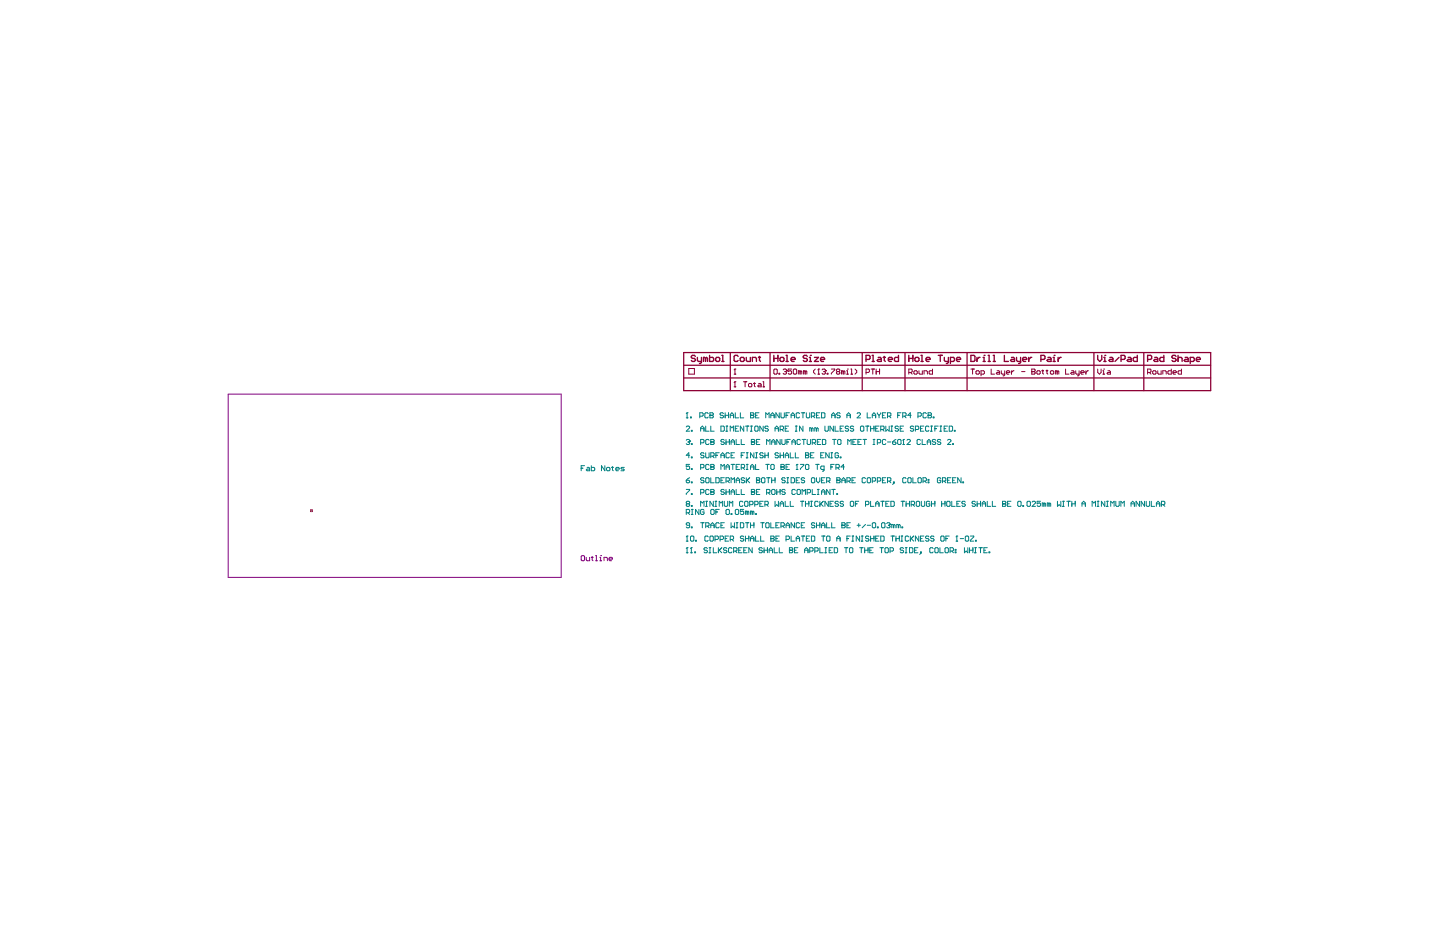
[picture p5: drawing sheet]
<svg xmlns="http://www.w3.org/2000/svg" width="431mm" height="279mm" viewBox="0 0 431 279" stroke-linecap="round" stroke-linejoin="round" font-family="sans-serif">
<path d="M68.4 118.2h99.9v54.9h-99.9zM174.5 166.6h.5l.3 .2v1l-.3 .3h-.5l-.2-.3v-1zM175.8 167.1v.7l.2 .3h.8v-1M177.3 167.1h.5M177.5 166.8v1l.3 .3M178.6 166.6h.2v1.5M178.6 168.1h.5M179.8 168.1h.5M179.8 167.1h.3v1M180.1 166.6h.1M181.1 168.1v-1h.8l.2 .2v.8M182.6 167.6h1l-.2-.5h-.5l-.3 .2v.5l.3 .3h.5" fill="none" stroke="#800080" stroke-width=".3"/>
<g fill="none" stroke="#008080" stroke-width=".3">
<path d="M175.3 139.6h-1v1.5M177.3 139.6v1.5h.8l.2-.2v-.5l-.2-.3h-.8M181.4 139.6v1.5l-1.1-1.5v1.5M183.6 139.9v1l.3 .2M205.8 128l.2-.3h.5l.3 .3v.2l-1 1.1h1M205.8 132l.2-.3h.5l.3 .5M205.8 125.3h.5M206 123.7h.1M206 123.7v1.6M206 123.7l-.2 .3M206.3 132.5h.2M206.5 132.5l.3 .3-.3 .5h-.5l-.2-.3"/>
<path d="M206.8 132.2h.1M206.8 139.2h-1v.8l.5-.3 .5 .3v.5l-.3 .2h-.5l-.2-.2M206.8 136.5h-1l.7-.8v1.6M206.8 132.2l-.3 .3M207 125h.3v.3h-.3zM207.3 129h.2v.3h-.2zM207.3 133h.2v.3h-.2zM207.3 137h.2v.3h-.2zM209.8 124.8h.8l.2-.3v-.5l-.2-.3h-.8v1.6M210.1 129.3v-1.1l.5-.5 .5 .5v1.1M210.1 132.8h.7l.3-.3v-.5l-.3-.3h-.7v1.6M210.1 128.5h1"/>
<path d="M211.1 136l-.3-.3h-.5l-.2 .5 .2 .3h.5l.3 .5-.3 .3h-.5l-.2-.3M211.6 127.7v1.6h1M211.6 135.7v1.3l.2 .3h.5l.3-.3v-1.3M212.3 124l-.2-.3h-.5l-.3 .3v1l.3 .3h.5l.2-.3M212.6 132l-.3-.3h-.5l-.2 .3v1l.2 .3h.5l.3-.3M212.6 139.5l-.3-.3h-.5l-.2 .3v1l.2 .2h.5l.3-.2M212.9 124.5h.1M212.9 123.7h.7l.3 .3-.3 .5 .3 .5-.3 .3h-.7zM212.9 124.5h.7M213.1 140h.1M213.1 132.5h.1M213.1 127.7v1.6h1"/>
<path d="M213.1 131.7h.8l.2 .3-.2 .5 .2 .5-.2 .3h-.8zM213.1 136.7h.8l.2-.2v-.5l-.2-.3h-.8v1.6M213.1 139.2h.8l.2 .3-.2 .5 .2 .5-.2 .2h-.8zM213.1 140h.8M213.1 132.5h.8M213.6 136.7l.5 .6M214.6 136.5h.5M215.6 135.7h-1v1.6M216.2 127.7h.7l.3 .3v1l-.3 .3h-.7zM216.2 137.3v-1.1l.5-.5 .5 .5v1.1M216.2 136.5h1M216.9 124l-.2-.3h-.5l-.3 .6 .3 .2h.5l.2 .5-.2 .3h-.5l-.3-.3"/>
<path d="M217.2 132l-.3-.3h-.5l-.2 .5 .2 .3h.5l.3 .5-.3 .3h-.5l-.2-.3M217.4 124.5h1M217.4 123.7v1.6M217.7 129.3h.5M217.7 127.7h.5M217.7 131.7v1.6M217.7 140h1M217.7 132.5h1M217.9 127.7v1.6M218.4 123.7v1.6M218.7 131.7v1.6M218.7 136l-.3-.3h-.5l-.2 .3v1l.2 .3h.5l.3-.3"/>
<path d="M218.9 125.3v-1l.5-.6 .6 .6v1M218.9 129.3v-1.6l.5 .5 .6-.5v1.6M218.9 124.5h1.1M219.2 133.3v-1.1l.5-.5 .5 .5v1.1M219.2 136.5h.5M219.2 139.2h1M219.2 132.5h1M219.7 139.2v1.5M220.2 135.7h-1v1.6h1M220.5 128.5h.5M220.5 123.7v1.6h1M220.7 131.7v1.6h1"/>
<path d="M220.7 140h.5M221.5 127.7h-1v1.6h1M221.7 139.2h-1v1.5h1M222 123.7v1.6h1M222.2 131.7v1.6h1M222.2 136.5h.5M223 127.7v1.6l-1-1.6v1.6M223.2 135.7h-1v1.6M223.5 127.7h1M223.8 137.3h.5M223.8 135.7h.5M223.8 139.2h.5"/>
<path d="M224 127.7v1.6M224 135.7v1.6M224 139.2v1.5M225 124.5h.1M225 129.3h.5M225 127.7h.5M225 123.7h.8l.2 .3-.2 .5 .2 .5-.2 .3h-.8zM225 124.5h.8M225 140h1M225.3 132.5h.1M225.3 127.7v1.6M225.3 131.7h.7l.3 .3-.3 .5 .3 .5-.3 .3h-.7z"/>
<path d="M225.3 132.5h.7M226 135.7v1.6l-1-1.6v1.6M226.5 127.7h.6l.2 .3v1l-.2 .3h-.6l-.2-.3v-1zM226.5 124.5h.6M226.5 139.2v1.5h1.1M226.5 137.3h.6M226.5 135.7h.6M226.8 135.7v1.6M226.8 132.5h.5M227.6 123.7h-1.1v1.6h1.1M227.8 131.7h-1v1.6h1M228.8 127.7v1.6l-1-1.6v1.6"/>
<path d="M228.8 136l-.2-.3h-.5l-.3 .5 .3 .3h.5l.2 .5-.2 .3h-.5l-.3-.3M229.3 135.7v1.6M229.3 136.5h1M229.6 125.3v-1.6l.5 .6 .5-.6v1.6M229.6 139.2h1M229.8 133.3v-1.6l.5 .5 .6-.5v1.6M230.1 139.2v1.5M230.3 128l-.2-.3h-.5l-.3 .5 .3 .3h.5l.2 .5-.2 .3h-.5l-.3-.3M230.3 135.7v1.6M231.1 124.5h1M231.1 125.3v-1l.5-.6 .5 .6v1M231.4 133.3v-1.1l.5-.5 .5 .5v1.1"/>
<path d="M231.4 139.2h.5l.2 .3v1l-.2 .2h-.5l-.3-.2v-1zM231.4 132.5h1M232.4 128.5h1M232.4 129.3v-1.1l.5-.5 .5 .5v1.1M233.4 136l-.3-.3h-.5l-.2 .5 .2 .3h.5l.3 .5-.3 .3h-.5l-.2-.3M233.6 123.7v1.6l-1-1.6v1.6M233.9 128.8h.8l.2-.3v-.5l-.2-.3h-.8v1.6M233.9 131.7v1.6l-1-1.6v1.6M233.9 135.7v1.6M233.9 136.5h1M234.2 140h.1M234.2 123.7v1.3l.2 .3h.5l.3-.3v-1.3"/>
<path d="M234.2 139.2h.7l.3 .3-.3 .5 .3 .5-.3 .2h-.7zM234.2 140h.7M234.4 128.8l.5 .5M234.4 131.7v1.3l.3 .3h.5l.2-.3v-1.3M234.9 135.7v1.6M235.4 128.5h.5M235.4 137.3v-1.1l.5-.5 .5 .5v1.1M235.4 136.5h1M235.7 124.5h.5M235.7 140h.5M235.9 132.5h.5M236.4 127.7h-1v1.6h1"/>
<path d="M236.7 123.7h-1v1.6M236.7 139.2h-1v1.5h1M236.9 135.7v1.6h1.1M236.9 131.7h-1v1.6M237.2 124.5h1M237.2 125.3v-1l.5-.6 .5 .6v1M237.4 133.3v-1.1l.6-.5 .5 .5v1.1M237.4 132.5h1.1M238.5 129.3h.5M238.5 127.7h.5M238.5 135.7v1.6h1M238.7 127.7v1.6"/>
<path d="M239 139.2h.1M239 139.2l-.3 .3M239 139.2v1.5M239.7 124l-.2-.3h-.5l-.3 .3v1l.3 .3h.5l.2-.3M240 132l-.3-.3h-.5l-.2 .3v1l.2 .3h.5l.3-.3M240 139.2h1l-1 1.5M240.2 123.7h1M240.5 131.7h1M240.7 127.7v1.6l-1-1.6v1.6M240.7 123.7v1.6M241 131.7v1.6M241.5 136.5h.1"/>
<path d="M241.5 135.7h.8l.2 .3-.2 .5 .2 .5-.2 .3h-.8zM241.5 136.5h.8M241.8 123.7v1.3l.2 .3h.5l.3-.3v-1.3M241.8 139.2h.5l.2 .3v1l-.2 .2h-.5l-.3-.2v-1zM242 131.7v1.3l.3 .3h.5l.2-.3v-1.3M243 136.5h.5M243.3 128.5l-.5-.3v1.1M243.3 124.8h.7l.3-.3v-.5l-.3-.3h-.7v1.6M243.3 128.5v.8M243.3 128.5l.2-.3 .3 .3v.8M243.5 132.8h.8l.2-.3v-.5l-.2-.3h-.8v1.6M243.8 124.8l.5 .5"/>
<path d="M244 135.7h-1v1.6h1M244 132.8l.5 .5M244.5 139.2h1.1M244.8 128.5l-.5-.3v1.1M244.8 128.5v.8M244.8 128.5l.3-.3 .2 .3v.8M244.8 124.5h.5M245.1 139.2v1.5M245.1 132.5h.5M245.8 123.7h-1v1.6h1M246.1 136.5h.5M246.1 131.7h-1v1.6h1"/>
<path d="M246.3 123.7h.8l.2 .3v1l-.2 .3h-.8zM246.6 131.7h.7l.3 .3v1l-.3 .3h-.7zM247.1 135.7h-1v1.6h1M247.3 127.7v1.3l.3 .3h.5l.2-.3v-1.3M248.6 135.7v1.6l-1-1.6v1.6M249.1 137.3h.5M249.1 135.7h.5M249.1 140h.5M249.4 125.3v-1l.5-.6 .5 .6v1M249.4 124.5h1M249.4 135.7v1.6M249.6 131.7h1"/>
<path d="M249.9 127.7v1.6l-1-1.6v1.6M250.1 131.7v1.6M250.1 139.2h-1v1.5M250.4 127.7v1.6h1M251.4 136l-.3-.3h-.5l-.2 .3v1l.2 .3h.5l.3-.3v-.5h-.5M251.4 131.7h.5l.3 .3v1l-.3 .3h-.5l-.3-.3v-1zM251.9 128.5h.5M251.9 124l-.3-.3h-.5l-.2 .6 .2 .2h.5l.3 .5-.3 .3h-.5l-.2-.3M251.9 137h.3v.3h-.3zM252.9 127.7h-1v1.6h1M253.2 140h-1l.7-.8v1.5M253.9 125.3v-1l.5-.6 .5 .6v1"/>
<path d="M253.9 124.5h1M254.2 133.3v-1.6l.5 .5 .5-.5v1.6M254.4 128l-.2-.3h-.5l-.3 .5 .3 .3h.5l.2 .5-.2 .3h-.5l-.3-.3M255.7 132.5h.5M256 128l-.3-.3h-.5l-.3 .5 .3 .3h.5l.3 .5-.3 .3h-.5l-.3-.3M256.7 131.7h-1v1.6h1M257 124l.2-.3h.5l.3 .3v.3l-1 1h1M257.2 132.5h.5M258.2 127.7h.5l.3 .3v1l-.3 .3h-.5l-.2-.3v-1zM258.2 131.7h-1v1.6h1M258.7 131.7h1.1M259.2 131.7v1.6"/>
<path d="M259.5 127.7h1M260 123.7v1.6h1M260 127.7v1.6M261 128.5h1M261 127.7v1.6M261.5 125.3v-1l.5-.6 .5 .6v1M261.5 124.5h1M261.8 131.7h.5M261.8 133.3h.5M262 127.7v1.6M262 131.7v1.6M262.5 128.5h.6"/>
<path d="M263.1 132.8h.7l.3-.3v-.5l-.3-.3h-.7v1.6M263.1 123.7l.5 .8M263.6 127.7h-1.1v1.6h1.1M263.6 124.5v.8M264.1 128.8h.7l.3-.3v-.5l-.3-.3h-.7v1.6M264.1 123.7l-.5 .8M264.6 128.8l.5 .5M264.6 124.5h.5M265.6 127.7v1.6l.5-.5 .5 .5v-1.6M265.6 123.7h-1v1.6h1M265.6 132l-.3-.3h-.5l-.2 .3v1l.2 .3h.5l.3-.3M266.1 124.8h.8l.2-.3v-.5l-.2-.3h-.8v1.6"/>
<path d="M266.1 132.5h1M266.6 124.8l.5 .5M267.1 129.3h.5M267.1 127.7h.5M267.4 127.7v1.6M267.6 132.5h.8l.2 .5-.2 .3h-.5l-.3-.3zM268.6 131.7l-1 .8M269.1 124.5h.5M269.4 128l-.3-.3h-.5l-.2 .5 .2 .3h.5l.3 .5-.3 .3h-.5l-.2-.3M269.4 131.7h.5l.3 .3v1l-.3 .3h-.5l-.3-.3v-1zM269.9 128.5h.5M270.2 123.7h-1.1v1.6"/>
<path d="M270.7 124.8h.7l.3-.3v-.5l-.3-.3h-.7v1.6M270.7 133.3h.5M270.9 131.7h.1M270.9 127.7h-1v1.6h1M270.9 131.7v1.6M270.9 131.7l-.2 .3M271.2 124.8l.5 .5M271.9 132l.3-.3h.5l.2 .3v.2l-1 1.1h1M273.2 124.5h-1l.7-.8v1.6M274 128l-.3-.3h-.5l-.3 .3 .3 .5h.5l.3 .3-.3 .5h-.5l-.3-.3M274.5 128.8h.7l.3-.3v-.5l-.3-.3h-.7v1.6M275.2 124.8h.8l.2-.3v-.5l-.2-.3h-.8v1.6"/>
<path d="M276 128.5h.5M276 132l-.3-.3h-.5l-.2 .3v1l.2 .3h.5l.3-.3M276.5 131.7v1.6h1M277 127.7h-1v1.6h1M277.8 124l-.3-.3h-.5l-.3 .3v1l.3 .3h.5l.3-.3M278 133.3v-1.1l.5-.5 .5 .5v1.1M278 132.5h1M278.3 124.5h.1M278.3 123.7h.7l.3 .3-.3 .5 .3 .5-.3 .3h-.7zM278.3 124.5h.7M278.5 128l-.2-.3h-.5l-.3 .3v1l.3 .3h.5l.2-.3M279 129.3h.5"/>
<path d="M279 127.7h.5M279.3 127.7v1.6M279.8 125h.2v.3h-.2zM280.3 128.5h.5M280.5 132l-.2-.3h-.5l-.3 .5 .3 .3h.5l.2 .5-.2 .3h-.5l-.3-.3M281.3 127.7h-1v1.6M281.8 129.3h.5M281.8 127.7h.5M282.1 127.7v1.6M282.1 132l-.3-.3h-.5l-.2 .5 .2 .3h.5l.3 .5-.3 .3h-.5l-.2-.3M283.1 128.5h.5M284.1 127.7h-1v1.6h1"/>
<path d="M284.1 132l.2-.3h.6l.2 .3v.2l-1 1.1h1M284.6 127.7h.8l.2 .3v1l-.2 .3h-.8zM285.6 133h.3v.3h-.3zM286.1 129h.3v.3h-.3zM174.3 140.4h.5M176 140.1h.5l.3 .3v.7h-.8l-.2-.2 .2-.3h.8M182.1 140.1h.5l.3 .3v.5l-.3 .2h-.5l-.2-.2v-.5zM183.4 140.1h.5M184.6 140.6h1.1l-.3-.5h-.5l-.3 .3v.5l.3 .2h.5M187.2 140.1h-.8l-.2 .3 1 .5-.3 .2h-.7M205.8 144h.7l.3 .5-.3 .2h-.5l-.2-.2zM205.8 146.7h1l-1 1.5"/>
<path d="M205.8 153.7h.7l.3-.2v-.5l-.3-.3h-.7v1.5M206 151l-.2-.2 .2-.5h.5l.3 .2-.3 .5M206 151l-.2 .3 .2 .5h.5l.3-.3-.3-.5M206 151h.5M206.3 153.7l.5 .5M206.8 157.5h-.8l-.2-.3 .2-.5h.5l.3 .3v1l-.3 .2h-.5l-.2-.2M206.8 143.2l-1 .8M207.3 140.5h.2v.2h-.2zM207.3 144.5h.2v.2h-.2zM207.3 148h.2v.2h-.2zM207.3 151.5h.2v.3h-.2zM207.3 158h.2v.2h-.2z"/>
<path d="M207.3 152.7h.5M207.3 154.2h.5M207.5 152.7v1.5M209.6 152.7v1.5l-1.1-1.5v1.5M210.1 140.2h.7l.3-.2v-.5l-.3-.3h-.7v1.5M210.1 147.7h.7l.3-.2v-.5l-.3-.3h-.7v1.5M210.1 151.8v-1.5l.5 .5 .5-.5v1.5M210.1 156.7h1M210.6 156.7v1.5M211.1 143.5l-.3-.3h-.5l-.2 .3 .2 .5h.5l.3 .2-.3 .5h-.5l-.2-.2M211.1 153l-.3-.3h-.5l-.2 .3v1l.2 .2h.5l.3-.2v-.5h-.5M211.6 157.7h.7l.3-.2v-.5l-.3-.3h-.7v1.5"/>
<path d="M211.6 150.3h.5M211.6 151.8h.5M211.8 143.2h.5l.3 .3v1l-.3 .2h-.5l-.2-.2v-1zM211.8 150.3v1.5M212.1 157.7l.5 .5M212.6 147l-.3-.3h-.5l-.2 .3v1l.2 .2h.5l.3-.2M213.1 147.5h.1M213.1 143.2v1.5h1M213.1 146.7h.8l.2 .3-.2 .5 .2 .5-.2 .2h-.8zM213.1 153l.3-.3h.5l.2 .3v1l-.2 .2h-.5l-.3-.2zM213.1 158.2v-1l.5-.5 .5 .5v1M213.1 147.5h.8"/>
<path d="M213.1 157.5h1M213.9 150.3v1.5l-1-1.5v1.5M214.4 150.3h.5M214.4 151.8h.5M214.6 143.2h.8l.2 .3v1l-.2 .2h-.8zM214.6 150.3v1.5M214.6 153.5h.5M215.6 157l-.2-.3h-.5l-.3 .3v1l.3 .2h.5l.2-.2M215.6 152.7h-1v1.5M215.6 151.8v-1.5l.6 .5 .5-.5v1.5M216.2 140.7v-1.5l.5 .5 .5-.5v1.5M216.2 144h.5"/>
<path d="M216.2 157.5h.5M217.2 143.2h-1v1.5h1M217.2 147l-.3-.3h-.5l-.2 .5 .2 .3h.5l.3 .5-.3 .2h-.5l-.2-.2M217.2 156.7h-1v1.5h1M217.2 150.3v1.2l.2 .3h.5l.3-.3v-1.2M217.7 140.7v-1l.5-.5 .5 .5v1M217.7 144.2h.7l.3-.2v-.5l-.3-.3h-.7v1.5M217.7 153l.2-.3h.5l.3 .3v1l-.3 .2h-.5l-.2-.2zM217.7 146.7v1.5M217.7 147.5h1M218.2 144.2l.5 .5M218.7 146.7v1.5"/>
<path d="M218.7 151.8v-1.5l.5 .5 .5-.5v1.5M219.2 156.7v1.5l.5-.5 .5 .5v-1.5M219.2 154h.2v.2h-.2zM219.2 144.7v-1.5l.5 .5 .5-.5v1.5M219.2 148.2v-1l.5-.5 .5 .5v1M219.2 147.5h1M220.7 152.7h.5l.3 .3v1l-.3 .2h-.5l-.2-.2v-1zM220.7 144.7v-1l.5-.5 .5 .5v1M220.7 146.7v1.5h1M220.7 144h1M220.7 158.2h.5M220.7 156.7h.5"/>
<path d="M221 156.7v1.5M222 156.7h.7l.3 .3v1l-.3 .2h-.7zM222.2 140.2h.8l.2-.2v-.5l-.2-.3h-.8v1.5M222.2 146.7v1.5h1M222.7 150.5l-.2-.2h-.5l-.3 .2v1l.3 .3h.5l.2-.3M222.7 140.2l.5 .5M223 152.7h-1v.8l.7-.3 .3 .3v.5l-.3 .2h-.5l-.2-.2M223.2 143.5l-.2-.3h-.5l-.3 .3 .3 .5h.5l.2 .2-.2 .5h-.5l-.3-.2M223.5 150.3h.5l.3 .2v1l-.3 .3h-.5l-.3-.3v-1zM223.5 156.7h1M223.8 143.2v1.5M223.8 140.7h.5"/>
<path d="M224 153.5v.7M224 156.7v1.5M224 153.5l-.5-.3v1M224 153.5l.3-.3 .2 .3v.7M224 144l.8 .7M224.8 151.3h.7l.3-.3v-.5l-.3-.2h-.7v1.5M224.8 143.2l-1 1M225 140.7v-1l.5-.5 .5 .5v1M225 156.7v1.5M225 157.5h1M225.3 147.5h.1M225.3 146.7h.7l.3 .3-.3 .5 .3 .5-.3 .2h-.7z"/>
<path d="M225.3 147.5h.7M225.5 153.5l-.5-.3v1M225.5 153.5l.3-.3 .2 .3v.7M225.5 153.5v.7M226 156.7v1.5M226.3 151.3h.8l.2-.3v-.5l-.2-.2h-.8v1.5M226.5 154h.3v.2h-.3zM226.8 144h.1M226.8 143.2h.8l.2 .3-.2 .5 .2 .5-.2 .2h-.8zM226.8 147.5h.5M226.8 144h.8M227.8 151h.5"/>
<path d="M227.8 146.7h-1v1.5h1M228.1 156.7h1M228.6 143.2h.5l.2 .3v1l-.2 .2h-.5l-.3-.2v-1zM228.6 156.7v1.5M228.8 150.3h-1v1.5h1M229.3 151.3h.8l.2-.3v-.5l-.2-.2h-.8v1.5M229.6 157l.2-.3h.5l.3 .3v1l-.3 .2h-.5l-.2-.2zM229.8 147.7h.8l.3-.2v-.5l-.3-.3h-.8v1.5M229.8 151.3l.5 .5M229.8 143.2h1.1M230.3 143.2v1.5M230.3 147.7l.6 .5"/>
<path d="M231.1 156.7v1.5h1M231.4 143.2v1.5M231.4 144h1M231.6 146.7h.5l.3 .3v1l-.3 .2h-.5l-.2-.2v-1zM232.4 143.2v1.5M232.4 150.3v1.5l.5-.5 .5 .5v-1.5M232.6 157.5h.5M232.9 147.5h1M232.9 146.7v1.5M233.6 156.7h-1v1.5h1M233.9 146.7v1.5M233.9 151.8v-1l.5-.5 .5 .5v1"/>
<path d="M233.9 151h1M234.2 157.7h.7l.3-.2v-.5l-.3-.3h-.7v1.5M234.7 157.7l.5 .5M235.4 143.5l-.2-.3h-.5l-.3 .3 .3 .5h.5l.2 .2-.2 .5h-.5l-.3-.2M235.4 147l-.2-.3h-.5l-.3 .5 .3 .3h.5l.2 .5-.2 .2h-.5l-.3-.2M235.4 150.3v1.5h1M235.7 158.2v-1l.5-.5 .5 .5v1M235.7 157.5h1M235.9 144.7h.5M235.9 143.2h.5M236.2 143.2v1.5M236.9 150.3v1.5h1.1"/>
<path d="M237.2 143.2h.8l.2 .3v1l-.2 .2h-.8zM238.2 156.7v1.5l-1-1.5v1.5M238.5 147l-.3-.3h-.5l-.3 .3v1l.3 .2h.5l.3-.2M238.7 144h.5M238.7 140.7h.5M239.2 146.7h.5l.3 .3v1l-.3 .2h-.5l-.2-.2v-1zM239.7 143.2h-1v1.5h1M239.7 157l-.2-.3h-.5l-.3 .3v1l.3 .2h.5l.2-.2M240 150.3h1M240.2 157.5h.5M240.5 148.2v-1.5l.5 .5 .5-.5v1.5M240.5 150.3v1.5"/>
<path d="M241.2 143.5l-.2-.3h-.5l-.3 .5 .3 .3h.5l.2 .5-.2 .2h-.5l-.3-.2M241.2 156.7h-1v1.5h1M241.5 151h1M241.5 150.3v1.5M242 147.7h.8l.2-.2v-.5l-.2-.3h-.8v1.5M242.5 150.3v1.5M243 150.3h.5M243 151.8h.5M243.3 150.3v1.5M243.5 143.2h.5l.3 .3v1l-.3 .2h-.5l-.2-.2v-1zM243.5 146.7v1.5h1M244.3 157l-.3-.3h-.5l-.2 .3 .2 .5h.5l.3 .2-.3 .5h-.5l-.2-.2"/>
<path d="M244.8 143.2v1l.5 .5 .5-.5v-1M244.8 156.7v1.5M244.8 157.5h1M245.1 146.7h.5M245.1 148.2h.5M245.3 150.5l-.2-.2h-.6l-.2 .2v1l.2 .3h.6l.2-.3M245.3 146.7v1.5M245.8 150.3v1.5M245.8 156.7v1.5M246.1 151l.7 .8M246.3 148.2v-1l.5-.5 .5 .5v1M246.3 158.2v-1l.5-.5 .5 .5v1"/>
<path d="M246.3 147.5h1M246.3 144h.5M246.3 157.5h1M246.8 150.3l-1 1M247.1 140.7h-.8l-.2-.2v-.5l.2-.3h.8v1.3l-.5 .2M247.3 143.2h-1v1.5h1M247.8 144.2h.8l.3-.2v-.5l-.3-.3h-.8v1.5M247.8 156.7v1.5h1.1M248.3 150.3v1.5l-1-1.5v1.5M248.3 144.2l.6 .5M248.9 146.7v1.5l-1.1-1.5v1.5M248.9 151h.5"/>
<path d="M249.4 156.7v1.5h1M249.4 146.7h1M249.9 150.3h-1v1.5h1M249.9 146.7v1.5M250.6 140.2h.8l.2-.2v-.5l-.2-.3h-.8v1.5M250.9 144h.1M250.9 143.2h.7l.3 .3-.3 .5 .3 .5-.3 .2h-.7zM250.9 148h.2v.2h-.2zM250.9 144h.7M251.1 140.2l.5 .5M251.4 150.5l-.3-.2h-.5l-.2 .2 .2 .5h.5l.3 .3-.3 .5h-.5l-.2-.3M252.4 157.5h.1"/>
<path d="M252.4 144.7v-1l.5-.5 .5 .5v1M252.4 156.7h.8l.2 .3-.2 .5 .2 .5-.2 .2h-.8zM252.4 144h1M252.4 157.5h.8M252.9 150.5l-.2-.2h-.5l-.3 .2 .3 .5h.5l.2 .3-.2 .5h-.5l-.3-.3M253.9 144.2h.8l.2-.2v-.5l-.2-.3h-.8v1.5M253.9 157.5h.5M254.4 144.2l.5 .5M254.9 156.7h-1v1.5h1M255.2 150.3h.5l.3 .2v1l-.3 .3h-.5l-.3-.3v-1zM255.4 144h.6M256.5 151h.5"/>
<path d="M256.5 143.2h-1.1v1.5h1.1M257 157.5h1M257.5 150.3h-1v1.5M257.5 157v1M259.5 143.5l-.3-.3h-.5l-.2 .3v1l.2 .2h.5l.3-.2M259.5 151.3h.8l.2-.3v-.5l-.2-.2h-.8v1.5M259.5 157.2l-1 1M260 157.5h1M260.3 143.2h.5l.2 .3v1l-.2 .2h-.5l-.3-.2v-1zM261 150.3v1.5h1M261.5 144.2h.8l.2-.2v-.5l-.2-.3h-.8v1.5M261.5 157l.3-.3h.5l.2 .3v1l-.2 .2h-.5l-.3-.2z"/>
<path d="M262.5 151.8v-1l.6-.5 .5 .5v1M262.5 151h1.1M263.1 144.2h.7l.3-.2v-.5l-.3-.3h-.7v1.5M263.1 158h.2v.2h-.2zM264.1 150.3h1M264.6 150.3v1.5M264.6 144h.5M264.6 156.7h.5l.2 .3v1l-.2 .2h-.5l-.3-.2v-1zM265.6 143.2h-1v1.5h1M265.6 151h.5M265.8 157l.3-.3h.5l.3 .5M266.1 144.2h.8l.2-.2v-.5l-.2-.3h-.8v1.5"/>
<path d="M266.3 157.5h.3M266.6 150.3h-1v1.5h1M266.6 144.2l.5 .5M266.6 157.5l.3 .2-.3 .5h-.5l-.3-.2M266.9 157.2h.1M266.9 157.2l-.3 .3M267.1 150.3h.8l.2 .2v1l-.2 .3h-.8zM267.9 157.5l-.5-.3v1M267.9 157.5l.2-.3 .3 .3v.7M267.9 144.5h.2v.2h-.2zM267.9 157.5v.7M268.1 144.7l-.5 .5"/>
<path d="M269.4 157.5v.7M269.4 157.5l.2-.3 .3 .3v.7M269.4 157.5l-.5-.3v1M270.2 150.3h1M270.4 158h.3v.2h-.3zM270.7 150.3v1.5M271.7 143.5l-.3-.3h-.5l-.2 .3v1l.2 .2h.5l.3-.2M271.7 150.3v1.5M271.7 151h1M272.4 143.2h.5l.3 .3v1l-.3 .2h-.5l-.2-.2v-1zM272.7 150.3v1.5M273.2 151.3h.8l.2-.3v-.5l-.2-.2h-.8v1.5"/>
<path d="M273.7 151.3l.5 .5M273.7 143.2v1.5h1M275 150.3h.5l.2 .2v1l-.2 .3h-.5l-.3-.3v-1zM275.5 143.2h.5l.2 .3v1l-.2 .2h-.5l-.3-.2v-1zM276.2 150.3v1.2l.3 .3h.5l.2-.3v-1.2M276.7 144.2h.8l.3-.2v-.5l-.3-.3h-.8v1.5M277.2 144.2l.6 .5M278.3 143.7h.2v.3h-.2zM278.3 144.5h.2v.2h-.2zM278.8 150.5l-.3-.2h-.5l-.2 .2v1l.2 .3h.5l.3-.3v-.5h-.5M279.3 150.3v1.5M279.3 151h1"/>
<path d="M280.3 150.3v1.5M282.1 143.5l-.3-.3h-.5l-.2 .3v1l.2 .2h.5l.3-.2v-.5h-.5M282.3 151h1M282.3 150.3v1.5M282.6 144.2h.7l.3-.2v-.5l-.3-.3h-.7v1.5M283.1 144.2l.5 .5M283.3 150.3v1.5M284.1 150.3h.5l.3 .2v1l-.3 .3h-.5l-.3-.3v-1zM284.1 144h.5M285.1 143.2h-1v1.5h1M285.4 150.3v1.5h1M285.6 144h.5"/>
<path d="M286.6 143.2h-1v1.5h1M286.9 151h.5M287.9 150.3h-1v1.5h1M288.2 143.2v1.5l-1.1-1.5v1.5M288.7 144.5h.2v.2h-.2zM289.4 150.5l-.2-.2h-.5l-.3 .5 .3 .2h.5l.2 .5-.2 .3h-.5l-.3-.3M292.5 150.5l-.3-.2h-.5l-.3 .5 .3 .2h.5l.3 .5-.3 .3h-.5l-.3-.3M293 151h1M293 150.3v1.5M294 150.3v1.5M294.5 151h1M294.5 151.8v-1l.5-.5 .5 .5v1"/>
<path d="M296 150.3v1.5h1M297.5 150.3v1.5h1M300.6 151h.1M300.6 150.3h.7l.3 .2-.3 .5 .3 .5-.3 .3h-.7zM300.6 151h.7M302.1 151h.5M303.1 150.3h-1v1.5h1M305.4 150.3h.5l.3 .2v1l-.3 .3h-.5l-.3-.3v-1zM306.7 151.5h.2v.3h-.2zM308.2 150.3h.5l.2 .2v1l-.2 .3h-.5l-.3-.3v-1zM309.4 150.5l.3-.2h.5l.3 .2v.3l-1.1 1h1.1M312 150.3h-1v.7l.5-.2 .5 .2v.5l-.3 .3h-.5l-.2-.3"/>
<path d="M313 151l-.5-.2v1M313 151v.8M313 151l.2-.2 .3 .2v.8M314.5 151l-.5-.2v1M314.5 151v.8M314.5 151l.3-.2 .2 .2v.8M317.1 150.3v1.5l.5-.5 .5 .5v-1.5M318.6 150.3h.5M318.6 151.8h.5M318.8 150.3v1.5M319.8 150.3h1.1M320.3 150.3v1.5"/>
<path d="M321.4 151h1M321.4 150.3v1.5M322.4 150.3v1.5M324.4 151h1M324.4 151.8v-1l.5-.5 .5 .5v1M327.4 151.8v-1.5l.6 .5 .5-.5v1.5M329 150.3h.5M329 151.8h.5M329.2 150.3v1.5M331.2 150.3v1.5l-1-1.5v1.5M331.8 150.3h.5M331.8 151.8h.5"/>
<path d="M332 150.3v1.5M333 151.8v-1.5l.5 .5 .5-.5v1.5M334.5 150.3v1.2l.3 .3h.5l.3-.3v-1.2M336.1 151.8v-1.5l.5 .5 .5-.5v1.5M339.1 151h1M339.1 151.8v-1l.5-.5 .5 .5v1M341.6 150.3v1.5l-1-1.5v1.5M343.2 150.3v1.5l-1-1.5v1.5M343.7 150.3v1.2l.2 .3h.5l.3-.3v-1.2M345.2 150.3v1.5h1M346.7 151h1M346.7 151.8v-1l.5-.5 .5 .5v1"/>
<path d="M348.2 151.3h.8l.2-.3v-.5l-.2-.2h-.8v1.5M348.7 151.3l.5 .5M205.8 162.2h.5M205.8 165.7h.5M206 160.7h.1M206 164.2h.1M206 160.7v1.5M206 164.2v1.5M206 160.7l-.2 .3M206 164.2l-.2 .2M207 161l.3-.3h.5l.2 .3v1l-.2 .2h-.5l-.3-.2zM207 165.7h.5"/>
<path d="M207.3 164.2h.1M207.3 164.2v1.5M207.3 164.2l-.3 .2M208.3 165.5h.2v.2h-.2zM208.5 162h.3v.2h-.3zM212.1 164.4l-.3-.2h-.5l-.2 .5 .2 .3h.5l.3 .5-.3 .2h-.5l-.2-.2M212.3 161l-.2-.3h-.5l-.3 .3v1l.3 .2h.5l.2-.2M212.6 165.7h.5M212.6 164.2h.5M212.9 161l.2-.3h.5l.3 .3v1l-.3 .2h-.5l-.2-.2zM212.9 164.2v1.5M213.9 164.2v1.5h1"/>
<path d="M214.4 161.7h.7l.3-.2v-.5l-.3-.3h-.7v1.5M215.4 164.2v1.5M215.6 165l.8 .7M215.9 161.7h.8l.2-.2v-.5l-.2-.3h-.8v1.5M216.4 164.2l-1 1M217.4 161.5h.5M217.9 164.4l-.2-.2h-.5l-.3 .2 .3 .6h.5l.2 .2-.2 .5h-.5l-.3-.2M218.4 160.7h-1v1.5h1M218.9 161.7h.8l.3-.2v-.5l-.3-.3h-.8v1.5M219.4 164.4l-.2-.2h-.5l-.3 .2v1.1l.3 .2h.5l.2-.2M219.4 161.7l.6 .5M220 165.2h.7l.3-.2v-.6l-.3-.2h-.7v1.5"/>
<path d="M220.5 165.2l.5 .5M221.5 165h.5M222.5 164.2h-1v1.5h1M223 161l-.3-.3h-.5l-.2 .3 .2 .5h.5l.3 .2-.3 .5h-.5l-.2-.2M223 165h.5M223.5 161.5h1M223.5 160.7v1.5M224 164.2h-1v1.5h1M224.5 160.7v1.5M225 162.2v-1l.5-.5 .5 .5v1M225 161.5h1M225.5 164.2v1.5l-1-1.5v1.5"/>
<path d="M226.5 160.7v1.5h1.1M228.1 160.7v1.5h1M228.6 164.4l-.3-.2h-.5l-.2 .5 .2 .3h.5l.3 .5-.3 .2h-.5l-.2-.2M229.1 165h1M229.1 164.2v1.5M230.1 164.2v1.5M230.6 165.7v-1l.5-.5 .5 .5v1M230.6 165h1M231.1 161.5h.1M231.1 160.7h.8l.2 .3-.2 .5 .2 .5-.2 .2h-.8zM231.1 161.5h.8M232.1 164.2v1.5h1"/>
<path d="M232.6 161.5h.5M233.6 160.7h-1v1.5h1M233.6 164.2v1.5h1.1M235.7 161.7h.7l.3-.2v-.5l-.3-.3h-.7v1.5M236.7 165h.1M236.7 164.2h.7l.3 .2-.3 .6 .3 .5-.3 .2h-.7zM236.7 165h.7M237.2 160.7v1.5h1M238.2 165h.5M238.7 162.2v-1l.5-.5 .5 .5v1M238.7 161.5h1M239.2 164.2h-1v1.5h1"/>
<path d="M240.2 160.7h1M240.7 160.7v1.5M241.2 165.7v-1l.6-.5 .5 .5v1M241.2 165h1.1M241.8 161.5h.5M242.8 165.2h.7l.3-.2v-.6l-.3-.2h-.7v1.5M242.8 160.7h-1v1.5h1M243.3 160.7h.7l.3 .3v1l-.3 .2h-.7zM244.3 165.2h.8l.2-.2v-.6l-.2-.2h-.8v1.5M245.8 164.2v1.5h1M246.3 160.7h1M246.8 160.7v1.5"/>
<path d="M247.3 165.7h.5M247.3 164.2h.5M247.6 164.2v1.5M247.8 161l.3-.3h.5l.3 .3v1l-.3 .2h-.5l-.3-.2zM248.6 165h.5M249.6 164.2h-1v1.5h1M250.1 164.2h.8l.2 .2v1.1l-.2 .2h-.8zM250.9 162.2v-1l.5-.5 .5 .5v1M250.9 161.5h1M253.2 164.2h1M253.7 164.2v1.5M253.9 161.5h.5"/>
<path d="M254.9 160.7h-1v1.5M254.9 164.2h.5l.3 .2v1.1l-.3 .2h-.5l-.2-.2v-1.1zM255.4 162.2h.6M255.4 160.7h.6M255.7 160.7v1.5M257.7 160.7v1.5l-1-1.5v1.5M257.7 164.2h1M258.2 164.2v1.5M258.2 162.2h.5M258.2 160.7h.5M258.5 160.7v1.5M259.2 165h1.1"/>
<path d="M259.2 164.2v1.5M260.3 164.2v1.5M260.5 161l-.2-.3h-.5l-.3 .3 .3 .5h.5l.2 .2-.2 .5h-.5l-.3-.2M260.8 165h.5M261 160.7v1.5M261 161.5h1M261.8 164.2h-1v1.5h1M262 160.7v1.5M262.5 161.5h.6M263.6 160.7h-1.1v1.5h1.1M263.8 164.2h1M264.1 160.7h.7l.3 .3v1l-.3 .2h-.7z"/>
<path d="M264.3 164.2v1.5M265.6 164.2h.5l.2 .2v1.1l-.2 .2h-.5l-.3-.2v-1.1zM266.9 165.2h.7l.3-.2v-.6l-.3-.2h-.7v1.5M267.1 160.7h1M267.6 160.7v1.5M268.6 161.5h1M268.6 160.7v1.5M269.6 160.7v1.5M270.2 162.2h.5M270.2 160.7h.5M270.4 160.7v1.5M270.9 164.4l-.2-.2h-.5l-.3 .5 .3 .3h.5l.2 .5-.2 .2h-.5l-.3-.2"/>
<path d="M271.4 165.7h.5M271.4 164.2h.5M271.7 164.2v1.5M272.4 161l-.2-.3h-.5l-.3 .3v1l.3 .2h.5l.2-.2M272.7 164.2h.7l.3 .2v1.1l-.3 .2h-.7zM272.9 160.7v1.5M273.2 161.5l.8 .7M274 160.7l-1.1 1M274.2 165h.5M275.2 164.2h-1v1.5h1M275.5 160.7v1.5l-1-1.5v1.5M276 165.5h.2v.2h-.2z"/>
<path d="M276 161.5h.5M276.2 165.7l-.5 .5M277 160.7h-1v1.5h1M278.5 161l-.2-.3h-.5l-.3 .3 .3 .5h.5l.2 .2-.2 .5h-.5l-.3-.2M279.8 164.4l-.3-.2h-.5l-.2 .2v1.1l.2 .2h.5l.3-.2M280 161l-.2-.3h-.5l-.3 .3 .3 .5h.5l.2 .2-.2 .5h-.5l-.3-.2M280.5 164.2h.6l.2 .2v1.1l-.2 .2h-.6l-.2-.2v-1.1zM281.8 164.2v1.5h1M282.1 161l.2-.3h.5l.3 .3v1l-.3 .2h-.5l-.2-.2zM283.6 161.5h.5M283.6 164.2h.5l.2 .2v1.1l-.2 .2h-.5l-.3-.2v-1.1zM284.6 160.7h-1v1.5"/>
<path d="M284.9 165.2h.7l.3-.2v-.6l-.3-.2h-.7v1.5M285.4 165.2l.5 .5M286.4 164.7h.2v.3h-.2zM286.4 165.5h.2v.2h-.2zM286.6 162.2h.5M286.9 160.7h.1M286.9 160.7v1.5M286.9 160.7l-.3 .3M287.9 161.5h1M289.2 164.2v1.5l.5-.5 .5 .5v-1.5M289.7 160.7h.5l.2 .3v1l-.2 .2h-.5l-.3-.2v-1zM290.7 165h1"/>
<path d="M290.7 164.2v1.5M290.9 160.7h1.1v.3l-1.1 1v.2h1.1M291.7 164.2v1.5M292.2 165.7h.5M292.2 164.2h.5M292.5 162h.2v.2h-.2zM292.5 164.2v1.5M293.5 164.2h1M294 164.2v1.5M295 165h.5M296 164.2h-1v1.5h1M296.5 165.5h.3v.2h-.3z"/>
</g>
<g fill="none" stroke="#8d0034" stroke-width=".3">
<path d="M206.5 110.5h1.7v1.7h-1.7zM220.1 112.2h.5M220.4 110.6h.1M220.4 110.6v1.6M220.4 110.6l-.3 .3M232.3 110.6h.5l.2 .3v1l-.2 .3h-.5l-.3-.3v-1zM233.5 111.9h.3v.3h-.3zM234.8 110.9l.3-.3h.5l.2 .5M235.3 111.4h.3M235.6 111.4l.2 .3-.2 .5h-.5l-.3-.3M235.8 111.1h.1M235.8 111.1l-.2 .3"/>
<path d="M237.3 110.6h-1v.8l.5-.3 .5 .3v.5l-.2 .3h-.5l-.3-.3M237.9 110.9l.2-.3h.5l.3 .3v1l-.3 .3h-.5l-.2-.3zM239.9 111.4l-.5-.3v1.1M239.9 111.4v.8M239.9 111.4l.2-.3 .3 .3v.8M241.4 111.4l-.5-.3v1.1M241.4 111.4v.8M241.4 111.4l.3-.3 .2 .3v.8M244.4 110.6l-.5 .5v.6l.5 .5M245.2 112.2h.5M245.5 110.6h.1M245.5 110.6v1.6"/>
<path d="M245.5 110.6l-.3 .3M246.5 110.9l.2-.3h.5l.3 .5M247 111.4h.2M247.2 111.4l.3 .3-.3 .5h-.5l-.2-.3M247.5 111.1h.1M247.5 111.1l-.3 .3M248 111.9h.2v.3h-.2zM249.3 110.6h1l-1 1.6M251 111.4l-.2 .3 .2 .5h.5l.3-.3-.3-.5M251 111.4l-.2-.3 .2-.5h.5l.3 .3-.3 .5M251 111.4h.5M252.8 111.4l-.5-.3v1.1"/>
<path d="M252.8 111.4v.8M252.8 111.4l.3-.3 .2 .3v.8M253.8 112.2h.5M253.8 111.1h.3v1.1M254.1 110.6h.1M255.1 112.2h.5M255.1 110.6h.2v1.6M256.4 110.6l.5 .5v.6l-.5 .5M259.7 111.7h.7l.3-.3v-.5l-.3-.3h-.7v1.6M261.2 110.6h1M261.7 110.6v1.6M262.7 110.6v1.6"/>
<path d="M262.7 111.4h1M263.7 110.6v1.6M93.1 152.9h.5v.5h-.5z"/>
</g>
<path d="M205 105.7h158v11.4h-158zM205 113.3h158M205 109.5h158M219 105.7v11.4M230.9 105.7v11.4M258.5 105.7v11.4M271.3 105.7v11.4M290 105.7v11.4M328 105.7v11.4M342.9 105.7v11.4" fill="none" stroke="#8d0034" stroke-width=".38"/>
<path d="M232 106.5v1.9M232 107.4h1.2M233.2 106.5v1.9M234.1 107.1h.7l.3 .3v.7l-.3 .3h-.7l-.3-.3v-.7zM235.7 108.4h.6M235.7 106.5h.3v1.9M237.2 107.7h1.2l-.3-.6h-.6l-.3 .3v.7l.3 .3h.6M242.1 106.8l-.3-.3h-.7l-.3 .3 .3 .6h.7l.3 .3-.3 .7h-.7l-.3-.3M242.7 108.4h.6M242.7 107.1h.3v1.3" fill="none" stroke="#8d0034" stroke-width=".41"/>
<circle cx="243" cy="106.5" r=".2" fill="#8d0034"/>
<path d="M244.2 107.1h1.2l-1.2 1.3h1.2M246 107.7h1.2l-.3-.6h-.6l-.3 .3v.7l.3 .3h.6M329.1 106.5v1.2l.6 .7 .6-.7v-1.2M330.9 107.1h.4v1.3M330.9 108.4h.7" fill="none" stroke="#8d0034" stroke-width=".41"/>
<g fill="none" stroke="#8d0034" stroke-width=".3">
<path d="M272.5 111.7h.7l.3-.3v-.5l-.3-.3h-.7v1.6M273 111.7l.5 .5M274.3 111.1h.5l.2 .3v.5l-.2 .3h-.5l-.3-.3v-.5zM275.5 111.1v.8l.3 .3h.7v-1.1M277 112.2v-1.1h.8l.3 .3v.8M279.6 110.6v1.6h-.8l-.2-.3v-.5l.2-.3h.8M329.1 110.6v1.1l.5 .5 .5-.5v-1.1M330.6 112.2h.5M330.6 111.1h.3v1.1M330.9 110.6h.1M332.2 111.1h.5l.2 .3v.8h-.7l-.3-.3 .3-.2h.7M344.1 111.7h.7l.3-.3v-.5l-.3-.3h-.7v1.6"/>
<path d="M344.6 111.7l.5 .5M345.9 111.1h.5l.2 .3v.5l-.2 .3h-.5l-.3-.3v-.5zM347.1 111.1v.8l.3 .3h.7v-1.1M348.6 112.2v-1.1h.8l.3 .3v.8M351.2 110.6v1.6h-.8l-.2-.3v-.5l.2-.3h.8M351.7 111.7h1l-.3-.6h-.5l-.2 .3v.5l.2 .3h.5M354.2 110.6v1.6h-.7l-.3-.3v-.5l.3-.3h.7"/>
</g>
<circle cx="331.3" cy="106.5" r=".2" fill="#8d0034"/>
<g fill="none" stroke="#8d0034" stroke-width=".41">
<path d="M208.5 106.8l-.3-.3h-.6l-.3 .6 .3 .3h.6l.3 .7-.3 .3h-.6l-.3-.3M209.1 107.1v1l.3 .3h.9M210.3 107.1v1.6l-.6 .3M211.5 107.4l-.6-.3v1.3M211.5 107.4l.3-.3 .3 .3v1M211.5 107.4v1M212.7 106.5v1.9h1l.3-.3v-.7l-.3-.3h-1M214.9 107.1h.6l.3 .3v.7l-.3 .3h-.6l-.3-.3v-.7zM216.4 108.4h.6M216.4 106.5h.3v1.9M221.3 106.8l-.3-.3h-.6l-.3 .3v1.3l.3 .3h.6l.3-.3M222.2 107.1h.6l.3 .3v.7l-.3 .3h-.6l-.3-.3v-.7z"/>
<path d="M223.8 107.1v1l.3 .3h.9v-1.3M225.6 108.4v-1.3h.9l.3 .3v1M227.4 107.1h.6M227.7 106.8v1.3l.3 .3M259.7 107.7h.9l.3-.3v-.6l-.3-.3h-.9v1.9M261.5 108.4h.6M261.5 106.5h.3v1.9M263.3 107.1h.6l.3 .3v1h-.9l-.3-.3 .3-.4h.9M264.8 107.1h.6M265.1 106.8v1.3l.3 .3M266.3 107.7h1.3l-.3-.6h-.6l-.4 .3v.7l.4 .3h.6M269.4 106.5v1.9h-.9l-.3-.3v-.7l.3-.3h.9"/>
<path d="M272.5 107.4h1.2M272.5 106.5v1.9M273.7 106.5v1.9M274.6 107.1h.6l.3 .3v.7l-.3 .3h-.6l-.3-.3v-.7zM276.1 108.4h.6M276.1 106.5h.3v1.9M277.7 107.7h1.2l-.3-.6h-.6l-.3 .3v.7l.3 .3h.6M281.3 106.5h1.2M281.9 106.5v1.9M283.1 107.1v1l.3 .3h.9M284.3 107.1v1.6l-.6 .3M285 108.4h.9l.3-.3v-.7l-.3-.3h-.9v1.9"/>
<path d="M286.8 107.7h1.2l-.3-.6h-.6l-.3 .3v.7l.3 .3h.6M291.1 106.5h.9l.3 .3v1.3l-.3 .3h-.9zM292.9 107.1v1.3M293.8 107.1h-.3l-.6 .6M294.7 107.1h.3v1.3M294.7 108.4h.7M332.8 107.1h.6l.3 .3v1h-.9l-.3-.3 .3-.4h.9M335.5 107.1l-1.2 1.3M336.1 107.7h.9l.3-.3v-.6l-.3-.3h-.9v1.9M338.2 107.1h.7l.3 .3v1h-1l-.3-.3 .3-.4h1M341 106.5v1.9h-.9l-.3-.3v-.7l.3-.3h.9M344.1 107.7h.9l.3-.3v-.6l-.3-.3h-.9v1.9"/>
<path d="M346.2 107.1h.6l.3 .3v1h-.9l-.3-.3 .3-.4h.9M348.9 106.5v1.9h-.9l-.3-.3v-.7l.3-.3h.9M352.6 106.8l-.3-.3h-.6l-.3 .6 .3 .3h.6l.3 .7-.3 .3h-.6l-.3-.3M353.2 107.4l.3-.3h.6l.3 .3v1M353.2 106.5v1.9M355.3 107.1h.6l.3 .3v1h-.9l-.3-.3 .3-.4h.9M356.9 108.4h.9l.3-.3v-.7l-.3-.3h-.9v1.9M358.7 107.7h1.2l-.3-.6h-.6l-.3 .3v.7l.3 .3h.6"/>
</g>
<g fill="none" stroke="#8d0034" stroke-width=".3">
<path d="M220.1 116h.5M220.4 114.4h.1M220.4 114.4v1.6M220.4 114.4l-.3 .3M222.9 114.4h1M223.4 114.4v1.6M224.7 115h.5l.2 .2v.5l-.2 .3h-.5l-.3-.3v-.5zM225.9 115h.5M226.2 114.7v1l.2 .3M227.5 115h.5l.2 .2v.8h-.7l-.3-.3 .3-.2h.7M228.7 116h.5M228.7 114.4h.3v1.6"/>
<path d="M291.1 110.6h1M291.6 110.6v1.6M292.9 111.1h.5l.2 .3v.5l-.2 .3h-.5l-.3-.3v-.5zM294.1 112.2h.8l.2-.3v-.5l-.2-.3h-.8v1.6M297.2 110.6v1.6h1M299 111.1h.5l.2 .3v.8h-.7l-.3-.3 .3-.2h.7M300.2 111.1v.8l.3 .3h.7M301.2 111.1v1.3l-.5 .3M301.7 111.7h1.1l-.3-.6h-.5l-.3 .3v.5l.3 .3h.5M303.3 111.1v1.1M304 111.1l-.7 .6M306.3 111.4h1"/>
<path d="M309.3 111.4h.1M309.3 110.6h.8l.3 .3-.3 .5 .3 .5-.3 .3h-.8zM309.3 111.4h.8M311.1 111.1h.5l.3 .3v.5l-.3 .3h-.5l-.2-.3v-.5zM312.4 111.1h.5M312.6 110.9v1l.3 .3M313.7 111.1h.5M313.9 110.9v1l.3 .3M315.2 111.1h.5l.2 .3v.5l-.2 .3h-.5l-.3-.3v-.5zM317 111.4l-.6-.3v1.1M317 111.4v.8M317 111.4l.2-.3 .3 .3v.8"/>
<path d="M319.5 110.6v1.6h1M321.3 111.1h.5l.2 .3v.8h-.7l-.3-.3 .3-.2h.7M322.5 111.1v.8l.3 .3h.7M323.5 111.1v1.3l-.5 .3M324.1 111.7h1l-.3-.6h-.5l-.2 .3v.5l.2 .3h.5M325.6 111.1v1.1M326.3 111.1l-.7 .6"/>
</g>
<circle cx="295" cy="106.5" r=".2" fill="#8d0034"/>
<g fill="none" stroke="#8d0034" stroke-width=".41">
<path d="M296.3 108.4h.6M296.3 106.5h.3v1.9M297.8 108.4h.6M297.8 106.5h.3v1.9M301.1 106.5v1.9h1.2M303.3 107.1h.6l.3 .3v1h-.9l-.3-.3 .3-.4h.9M304.8 107.1v1l.3 .3h.9M306 107.1v1.6l-.6 .3M306.6 107.7h1.2l-.3-.6h-.6l-.3 .3v.7l.3 .3h.6M308.4 107.1v1.3M309.3 107.1h-.3l-.6 .6M312.1 107.7h.9l.3-.3v-.6l-.3-.3h-.9v1.9"/>
<path d="M314.2 107.1h.6l.3 .3v1h-.9l-.3-.3 .3-.4h.9M315.7 108.4h.6M315.7 107.1h.3v1.3"/>
</g>
<circle cx="316" cy="106.5" r=".2" fill="#8d0034"/>
<path d="M317.3 107.1v1.3M318.2 107.1h-.3l-.6 .6" fill="none" stroke="#8d0034" stroke-width=".41"/>
<path d="M93.2 153.1h.4M93.4 152.9v.4" fill="none" stroke="#808080" stroke-width=".3"/>
</svg>
